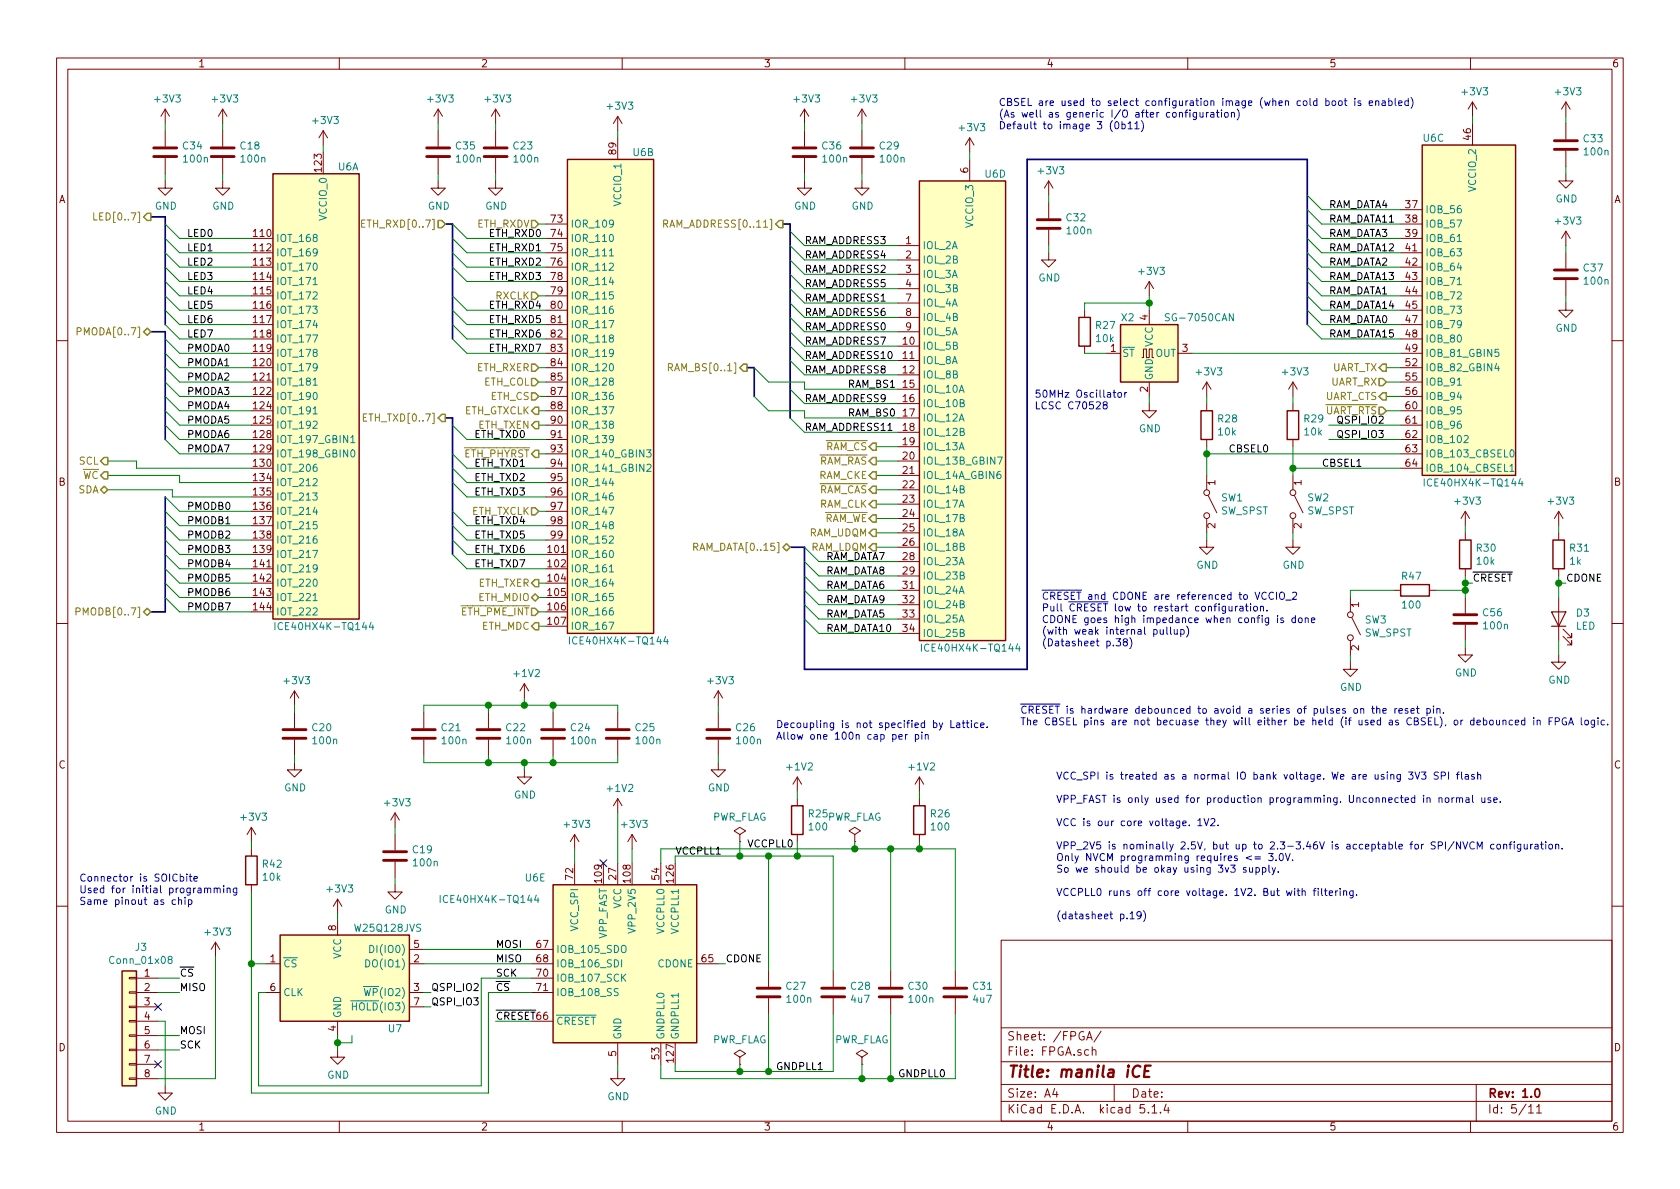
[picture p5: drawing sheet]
<svg xmlns="http://www.w3.org/2000/svg" width="297mm" height="210mm" viewBox="0 0 297 210" stroke-linecap="round" stroke-linejoin="round" font-family="sans-serif">
<defs><g id="words">
<text font-size="2.8" fill="#840000" x="178" y="190.5">Title: manila iCE</text>
<g font-size="2.1" fill="#840000">
<text x="178" y="184">Sheet: /FPGA/</text>
<text x="178" y="186.7">File: FPGA.sch</text>
<text x="178" y="196.9">KiCad E.D.A. kicad 5.1.4</text>
<text x="178" y="194.1">Size: A4</text>
<text x="200" y="194.1">Date:</text>
<text x="263" y="194.1">Rev: 1.0</text>
<text x="263" y="196.9">Id: 5/11</text>
</g>
<g font-size="1.8" fill="#840000">
<text x="35" y="11.9">1</text>
<text x="85" y="11.9">2</text>
<text x="135" y="11.9">3</text>
<text x="185" y="11.9">4</text>
<text x="235" y="11.9">5</text>
<text x="285" y="11.9">6</text>
<text x="109" y="27.2" transform="rotate(-90 109 27.2)">89</text>
<text x="260.1" y="24.7" transform="rotate(-90 260.1 24.7)">46</text>
<text x="10.4" y="35.9">A</text>
<text x="56.9" y="30.3" transform="rotate(-90 56.9 30.3)">123</text>
<text x="171.2" y="30.6" transform="rotate(-90 171.2 30.6)">6</text>
<text x="285.4" y="35.9">A</text>
<text x="44.9" y="41.9">110</text>
<text x="97.5" y="39.4">73</text>
<text x="97.5" y="41.9">74</text>
<text x="248.6" y="36.8">37</text>
<text x="248.6" y="39.4">38</text>
<text x="248.6" y="41.9">39</text>
<text x="44.9" y="44.4">112</text>
<text x="44.9" y="47">113</text>
<text x="97.5" y="44.4">75</text>
<text x="97.5" y="47">76</text>
<text x="160.2" y="43.2">1</text>
<text x="160.2" y="45.7">2</text>
<text x="248.6" y="44.4">41</text>
<text x="248.6" y="47">42</text>
<text x="44.9" y="49.5">114</text>
<text x="44.9" y="52.1">115</text>
<text x="97.5" y="49.5">78</text>
<text x="97.5" y="52.1">79</text>
<text x="160.2" y="48.3">3</text>
<text x="160.2" y="50.8">4</text>
<text x="160.2" y="53.3">7</text>
<text x="248.6" y="49.5">43</text>
<text x="248.6" y="52.1">44</text>
<text x="44.9" y="54.6">116</text>
<text x="44.9" y="57.1">117</text>
<text x="44.9" y="59.7">118</text>
<text x="97.5" y="54.6">80</text>
<text x="97.5" y="57.1">81</text>
<text x="97.5" y="59.7">82</text>
<text x="160.2" y="55.9">8</text>
<text x="160.2" y="58.4">9</text>
<text x="202.9" y="56.6" transform="rotate(-90 202.9 56.6)">4</text>
<text x="248.6" y="54.6">45</text>
<text x="248.6" y="57.1">47</text>
<text x="248.6" y="59.7">48</text>
<text x="44.9" y="62.2">119</text>
<text x="44.9" y="64.8">120</text>
<text x="97.5" y="62.2">83</text>
<text x="97.5" y="64.8">84</text>
<text x="159.7" y="61">10</text>
<text x="159.7" y="63.5">11</text>
<text x="196.4" y="62.2">1</text>
<text x="209.1" y="62.2">3</text>
<text x="248.6" y="62.2">49</text>
<text x="248.6" y="64.8">52</text>
<text x="44.9" y="67.3">121</text>
<text x="44.9" y="69.8">122</text>
<text x="97.5" y="67.3">85</text>
<text x="97.5" y="69.8">87</text>
<text x="159.7" y="66">12</text>
<text x="159.7" y="68.6">15</text>
<text x="159.7" y="71.1">16</text>
<text x="202.9" y="69.3" transform="rotate(-90 202.9 69.3)">2</text>
<text x="248.6" y="67.3">55</text>
<text x="248.6" y="69.8">56</text>
<text x="44.9" y="72.4">124</text>
<text x="44.9" y="74.9">125</text>
<text x="44.9" y="77.5">128</text>
<text x="97.5" y="72.4">88</text>
<text x="97.5" y="74.9">90</text>
<text x="97.5" y="77.5">91</text>
<text x="159.7" y="73.7">17</text>
<text x="159.7" y="76.2">18</text>
<text x="248.6" y="72.4">60</text>
<text x="248.6" y="74.9">61</text>
<text x="248.6" y="77.5">62</text>
<text x="44.9" y="80">129</text>
<text x="44.9" y="82.5">130</text>
<text x="97.5" y="80">93</text>
<text x="97.5" y="82.5">94</text>
<text x="159.7" y="78.7">19</text>
<text x="159.7" y="81.3">20</text>
<text x="159.7" y="83.8">21</text>
<text x="248.6" y="80">63</text>
<text x="248.6" y="82.5">64</text>
<text x="10.4" y="85.9">B</text>
<text x="44.9" y="85.1">134</text>
<text x="44.9" y="87.6">135</text>
<text x="97.5" y="85.1">95</text>
<text x="97.5" y="87.6">96</text>
<text x="159.7" y="86.4">22</text>
<text x="159.7" y="88.9">23</text>
<text x="214.9" y="85.8" transform="rotate(-90 214.9 85.8)">1</text>
<text x="230.1" y="85.8" transform="rotate(-90 230.1 85.8)">1</text>
<text x="285.4" y="85.9">B</text>
<text x="44.9" y="90.2">136</text>
<text x="44.9" y="92.7">137</text>
<text x="44.9" y="95.2">138</text>
<text x="97.5" y="90.2">97</text>
<text x="97.5" y="92.7">98</text>
<text x="97.5" y="95.2">99</text>
<text x="159.7" y="91.4">24</text>
<text x="159.7" y="94">25</text>
<text x="214.9" y="93.4" transform="rotate(-90 214.9 93.4)">2</text>
<text x="230.1" y="93.4" transform="rotate(-90 230.1 93.4)">2</text>
<text x="44.9" y="97.8">139</text>
<text x="44.9" y="100.3">141</text>
<text x="97" y="97.8">101</text>
<text x="97" y="100.3">102</text>
<text x="159.7" y="96.5">26</text>
<text x="159.7" y="99.1">28</text>
<text x="159.7" y="101.6">29</text>
<text x="44.9" y="102.9">142</text>
<text x="44.9" y="105.4">143</text>
<text x="44.9" y="107.9">144</text>
<text x="97" y="102.9">104</text>
<text x="97" y="105.4">105</text>
<text x="97" y="107.9">106</text>
<text x="159.7" y="104.1">31</text>
<text x="159.7" y="106.7">32</text>
<text x="240.3" y="107.4" transform="rotate(-90 240.3 107.4)">1</text>
<text x="97" y="110.5">107</text>
<text x="159.7" y="109.2">33</text>
<text x="159.7" y="111.8">34</text>
<text x="240.3" y="115" transform="rotate(-90 240.3 115)">2</text>
<text x="10.4" y="135.9">C</text>
<text x="285.4" y="135.9">C</text>
<text x="101.3" y="155.5" transform="rotate(-90 101.3 155.5)">72</text>
<text x="109" y="155.5" transform="rotate(-90 109 155.5)">27</text>
<text x="116.6" y="155.5" transform="rotate(-90 116.6 155.5)">54</text>
<text x="106.4" y="156" transform="rotate(-90 106.4 156)">109</text>
<text x="111.5" y="156" transform="rotate(-90 111.5 156)">108</text>
<text x="119.1" y="156" transform="rotate(-90 119.1 156)">126</text>
<text x="59.4" y="164.6" transform="rotate(-90 59.4 164.6)">8</text>
<text x="73.2" y="167.6">5</text>
<text x="94.9" y="167.6">67</text>
<text x="25.6" y="172.7">1</text>
<text x="47.8" y="170.2">1</text>
<text x="73.2" y="170.2">2</text>
<text x="94.9" y="170.2">68</text>
<text x="94.9" y="172.7">70</text>
<text x="124.1" y="170.2">65</text>
<text x="25.6" y="175.3">2</text>
<text x="25.6" y="177.8">3</text>
<text x="47.8" y="175.3">6</text>
<text x="73.2" y="175.3">3</text>
<text x="73.2" y="177.8">7</text>
<text x="94.9" y="175.3">71</text>
<text x="10.4" y="185.9">D</text>
<text x="25.6" y="180.3">4</text>
<text x="25.6" y="182.9">5</text>
<text x="25.6" y="185.4">6</text>
<text x="59.4" y="182.3" transform="rotate(-90 59.4 182.3)">4</text>
<text x="285.4" y="185.9">D</text>
<text x="25.6" y="188">7</text>
<text x="25.6" y="190.5">8</text>
<text x="109" y="186.8" transform="rotate(-90 109 186.8)">5</text>
<text x="116.6" y="187.3" transform="rotate(-90 116.6 187.3)">53</text>
<text x="119.1" y="187.8" transform="rotate(-90 119.1 187.8)">127</text>
<text x="35" y="199.9">1</text>
<text x="85" y="199.9">2</text>
<text x="135" y="199.9">3</text>
<text x="185" y="199.9">4</text>
<text x="235" y="199.9">5</text>
<text x="285" y="199.9">6</text>
</g>
<g font-size="1.8" fill="#008484">
<text x="258.6" y="16.9">+3V3</text>
<text x="275.2" y="16.9">+3V3</text>
<text x="27.5" y="18.1">+3V3</text>
<text x="37.7" y="18.1">+3V3</text>
<text x="55.4" y="21.9">+3V3</text>
<text x="75.8" y="18.1">+3V3</text>
<text x="85.9" y="18.1">+3V3</text>
<text x="107.5" y="19.4">+3V3</text>
<text x="140.5" y="18.1">+3V3</text>
<text x="150.7" y="18.1">+3V3</text>
<text x="169.7" y="23.2">+3V3</text>
<text x="32.4" y="26.4">C34</text>
<text x="32.6" y="28.7">100n</text>
<text x="42.6" y="26.4">C18</text>
<text x="42.7" y="28.7">100n</text>
<text x="80.7" y="26.4">C35</text>
<text x="80.8" y="28.7">100n</text>
<text x="90.8" y="26.4">C23</text>
<text x="91" y="28.7">100n</text>
<text x="112" y="27.6">U6B</text>
<text x="145.4" y="26.4">C36</text>
<text x="145.6" y="28.7">100n</text>
<text x="155.6" y="26.4">C29</text>
<text x="155.8" y="28.7">100n</text>
<text x="251.7" y="25.1">U6C</text>
<text x="280.1" y="25.2">C33</text>
<text x="280.2" y="27.5">100n</text>
<text x="59.8" y="30.1">U6A</text>
<text x="174.2" y="31.4">U6D</text>
<text x="183.7" y="30.8">+3V3</text>
<text x="261" y="33.7" transform="rotate(-90 261 33.7)">VCCIO_2</text>
<text x="275" y="35.8">GND</text>
<text x="27.4" y="37.1">GND</text>
<text x="37.5" y="37.1">GND</text>
<text x="57.8" y="38.8" transform="rotate(-90 57.8 38.8)">VCCIO_0</text>
<text x="75.6" y="37.1">GND</text>
<text x="85.8" y="37.1">GND</text>
<text x="100.8" y="40.3">IOR_109</text>
<text x="109.9" y="36.3" transform="rotate(-90 109.9 36.3)">VCCIO_1</text>
<text x="140.4" y="37.1">GND</text>
<text x="150.6" y="37.1">GND</text>
<text x="172.1" y="40.1" transform="rotate(-90 172.1 40.1)">VCCIO_3</text>
<text x="188.6" y="39.1">C32</text>
<text x="188.8" y="41.4">100n</text>
<text x="252" y="37.7">IOB_56</text>
<text x="252" y="40.3">IOB_57</text>
<text x="275.2" y="39.7">+3V3</text>
<text x="48.8" y="42.8">IOT_168</text>
<text x="48.8" y="45.3">IOT_169</text>
<text x="48.8" y="47.9">IOT_170</text>
<text x="100.8" y="42.8">IOR_110</text>
<text x="100.8" y="45.3">IOR_111</text>
<text x="100.8" y="47.9">IOR_112</text>
<text x="163.1" y="44.1">IOL_2A</text>
<text x="163.1" y="46.6">IOL_2B</text>
<text x="252" y="42.8">IOB_61</text>
<text x="252" y="45.3">IOB_63</text>
<text x="252" y="47.9">IOB_64</text>
<text x="48.8" y="50.4">IOT_171</text>
<text x="48.8" y="53">IOT_172</text>
<text x="100.8" y="50.4">IOR_114</text>
<text x="100.8" y="53">IOR_115</text>
<text x="163.1" y="49.1">IOL_3A</text>
<text x="163.1" y="51.7">IOL_3B</text>
<text x="183.6" y="49.8">GND</text>
<text x="201.5" y="48.6">+3V3</text>
<text x="252" y="50.4">IOB_71</text>
<text x="252" y="53">IOB_72</text>
<text x="280.1" y="48">C37</text>
<text x="280.2" y="50.3">100n</text>
<text x="48.8" y="55.5">IOT_173</text>
<text x="48.8" y="58">IOT_174</text>
<text x="100.8" y="55.5">IOR_116</text>
<text x="100.8" y="58">IOR_117</text>
<text x="163.1" y="54.2">IOL_4A</text>
<text x="163.1" y="56.8">IOL_4B</text>
<text x="163.1" y="59.3">IOL_5A</text>
<text x="193.8" y="58.2">R27</text>
<text x="198.3" y="56.8">X2</text>
<text x="206.6" y="56.8">SG-7050CAN</text>
<text x="252" y="55.5">IOB_73</text>
<text x="252" y="58">IOB_79</text>
<text x="275" y="58.7">GND</text>
<text x="48.8" y="60.6">IOT_177</text>
<text x="48.8" y="63.1">IOT_178</text>
<text x="48.8" y="65.7">IOT_179</text>
<text x="100.8" y="60.6">IOR_118</text>
<text x="100.8" y="63.1">IOR_119</text>
<text x="100.8" y="65.7">IOR_120</text>
<text x="163.1" y="61.8">IOL_5B</text>
<text x="163.1" y="64.4">IOL_8A</text>
<text x="193.9" y="60.5">10k</text>
<text x="198.4" y="63.1">ST</text>
<text x="203.8" y="61.4" transform="rotate(-90 203.8 61.4)">VCC</text>
<text x="204.3" y="63.1">OUT</text>
<text x="252" y="60.6">IOB_80</text>
<text x="252" y="63.1">IOB_81_GBIN5</text>
<text x="252" y="65.7">IOB_82_GBIN4</text>
<text x="48.8" y="68.2">IOT_181</text>
<text x="48.8" y="70.7">IOT_190</text>
<text x="100.8" y="68.2">IOR_128</text>
<text x="100.8" y="70.7">IOR_136</text>
<text x="163.1" y="66.9">IOL_8B</text>
<text x="163.1" y="69.5">IOL_10A</text>
<text x="203.8" y="67.3" transform="rotate(-90 203.8 67.3)">GND</text>
<text x="211.7" y="66.4">+3V3</text>
<text x="226.9" y="66.4">+3V3</text>
<text x="252" y="68.2">IOB_91</text>
<text x="252" y="70.7">IOB_94</text>
<text x="48.8" y="73.3">IOT_191</text>
<text x="48.8" y="75.8">IOT_192</text>
<text x="100.8" y="73.3">IOR_137</text>
<text x="100.8" y="75.8">IOR_138</text>
<text x="163.1" y="72">IOL_10B</text>
<text x="163.1" y="74.5">IOL_12A</text>
<text x="163.1" y="77.1">IOL_12B</text>
<text x="201.4" y="76.4">GND</text>
<text x="215.4" y="74.7">R28</text>
<text x="215.5" y="77">10k</text>
<text x="230.7" y="74.7">R29</text>
<text x="230.7" y="77">10k</text>
<text x="252" y="73.3">IOB_95</text>
<text x="252" y="75.8">IOB_96</text>
<text x="48.8" y="78.4">IOT_197_GBIN1</text>
<text x="48.8" y="80.9">IOT_198_GBIN0</text>
<text x="48.8" y="83.4">IOT_206</text>
<text x="100.8" y="78.4">IOR_139</text>
<text x="100.8" y="80.9">IOR_140_GBIN3</text>
<text x="100.8" y="83.4">IOR_141_GBIN2</text>
<text x="163.1" y="79.6">IOL_13A</text>
<text x="163.1" y="82.2">IOL_13B_GBIN7</text>
<text x="252" y="78.4">IOB_102</text>
<text x="252" y="80.9">IOB_103_CBSEL0</text>
<text x="252" y="83.4">IOB_104_CBSEL1</text>
<text x="48.8" y="86">IOT_212</text>
<text x="48.8" y="88.5">IOT_213</text>
<text x="100.8" y="86">IOR_144</text>
<text x="100.8" y="88.5">IOR_146</text>
<text x="163.1" y="84.7">IOL_14A_GBIN6</text>
<text x="163.1" y="87.2">IOL_14B</text>
<text x="163.1" y="89.8">IOL_17A</text>
<text x="216" y="88.7">SW1</text>
<text x="231.2" y="88.7">SW2</text>
<text x="252.7" y="86">ICE40HX4K-TQ144</text>
<text x="257.4" y="89.2">+3V3</text>
<text x="273.9" y="89.2">+3V3</text>
<text x="48.8" y="91.1">IOT_214</text>
<text x="48.8" y="93.6">IOT_215</text>
<text x="100.8" y="91.1">IOR_147</text>
<text x="100.8" y="93.6">IOR_148</text>
<text x="163.1" y="92.3">IOL_17B</text>
<text x="163.1" y="94.9">IOL_18A</text>
<text x="215.8" y="91">SW_SPST</text>
<text x="231.1" y="91">SW_SPST</text>
<text x="48.8" y="96.1">IOT_216</text>
<text x="48.8" y="98.7">IOT_217</text>
<text x="48.8" y="101.2">IOT_219</text>
<text x="100.8" y="98.7">IOR_160</text>
<text x="100.8" y="101.2">IOR_161</text>
<text x="100.8" y="96.1">IOR_152</text>
<text x="163.1" y="97.4">IOL_18B</text>
<text x="163.1" y="99.9">IOL_23A</text>
<text x="211.5" y="100.6">GND</text>
<text x="226.8" y="100.6">GND</text>
<text x="261.1" y="97.6">R30</text>
<text x="261.2" y="99.9">10k</text>
<text x="277.6" y="99.9">1k</text>
<text x="277.6" y="97.6">R31</text>
<text x="48.8" y="103.8">IOT_220</text>
<text x="48.8" y="106.3">IOT_221</text>
<text x="100.8" y="103.8">IOR_164</text>
<text x="100.8" y="106.3">IOR_165</text>
<text x="163.1" y="102.5">IOL_23B</text>
<text x="163.1" y="105">IOL_24A</text>
<text x="163.1" y="107.6">IOL_24B</text>
<text x="247.9" y="102.5">R47</text>
<text x="248.1" y="107.6">100</text>
<text x="48.8" y="108.8">IOT_222</text>
<text x="49.5" y="111.4">ICE40HX4K-TQ144</text>
<text x="100.8" y="108.8">IOR_166</text>
<text x="100.8" y="111.4">IOR_167</text>
<text x="101.6" y="114">ICE40HX4K-TQ144</text>
<text x="163.1" y="110.1">IOL_25A</text>
<text x="163.1" y="112.6">IOL_25B</text>
<text x="241.2" y="112.6">SW_SPST</text>
<text x="241.4" y="110.3">SW3</text>
<text x="262.3" y="109">C56</text>
<text x="262.5" y="111.3">100n</text>
<text x="278.6" y="111.3">LED</text>
<text x="278.8" y="109">D3</text>
<text x="91" y="119.7">+1V2</text>
<text x="163.8" y="115.2">ICE40HX4K-TQ144</text>
<text x="257.3" y="119.6">GND</text>
<text x="50.4" y="121">+3V3</text>
<text x="125.3" y="121">+3V3</text>
<text x="236.9" y="122.2">GND</text>
<text x="273.8" y="120.9">GND</text>
<text x="55.3" y="129.3">C20</text>
<text x="55.4" y="131.6">100n</text>
<text x="78.1" y="129.3">C21</text>
<text x="78.3" y="131.6">100n</text>
<text x="89.6" y="129.3">C22</text>
<text x="89.7" y="131.6">100n</text>
<text x="101" y="129.3">C24</text>
<text x="101.2" y="131.6">100n</text>
<text x="112.4" y="129.3">C25</text>
<text x="112.6" y="131.6">100n</text>
<text x="130.2" y="129.3">C26</text>
<text x="130.4" y="131.6">100n</text>
<text x="139.3" y="136.2">+1V2</text>
<text x="160.9" y="136.2">+1V2</text>
<text x="50.2" y="139.9">GND</text>
<text x="68.1" y="142.6">+3V3</text>
<text x="90.9" y="141.2">GND</text>
<text x="107.5" y="140">+1V2</text>
<text x="125.2" y="139.9">GND</text>
<text x="42.7" y="145.1">+3V3</text>
<text x="99.9" y="146.4">+3V3</text>
<text x="110.1" y="146.4">+3V3</text>
<text x="125.9" y="145.1">PWR_FLAG</text>
<text x="143" y="144.5">R25</text>
<text x="143.2" y="146.9">100</text>
<text x="146.2" y="145.1">PWR_FLAG</text>
<text x="164.6" y="144.5">R26</text>
<text x="164.7" y="146.9">100</text>
<text x="46.5" y="153.4">R42</text>
<text x="46.6" y="155.7">10k</text>
<text x="73.1" y="150.9">C19</text>
<text x="73.2" y="153.2">100n</text>
<text x="92.9" y="155.9">U6E</text>
<text x="58" y="157.8">+3V3</text>
<text x="68" y="161.5">GND</text>
<text x="78.7" y="159.7">ICE40HX4K-TQ144</text>
<text x="109.9" y="160.7" transform="rotate(-90 109.9 160.7)">VCC</text>
<text x="36.4" y="165.4">+3V3</text>
<text x="62.9" y="164.8">W25Q128JVS</text>
<text x="102.2" y="164.5" transform="rotate(-90 102.2 164.5)">VCC_SPI</text>
<text x="107.3" y="166.1" transform="rotate(-90 107.3 166.1)">VPP_FAST</text>
<text x="112.4" y="164.6" transform="rotate(-90 112.4 164.6)">VPP_2V5</text>
<text x="117.5" y="165" transform="rotate(-90 117.5 165)">VCCPLL0</text>
<text x="120" y="165" transform="rotate(-90 120 165)">VCCPLL1</text>
<text x="19.7" y="170.5">Conn_01x08</text>
<text x="24" y="168.1">J3</text>
<text x="50" y="171.1">CS</text>
<text x="60.3" y="169.6" transform="rotate(-90 60.3 169.6)">VCC</text>
<text x="65.2" y="171.1">DO(IO1)</text>
<text x="66.1" y="168.5">DI(IO0)</text>
<text x="98.3" y="168.5">IOB_105_SDO</text>
<text x="98.3" y="171.1">IOB_106_SDI</text>
<text x="98.3" y="173.6">IOB_107_SCK</text>
<text x="116.3" y="171.1">CDONE</text>
<text x="50" y="176.1">CLK</text>
<text x="62.8" y="178.7">HOLD(IO3)</text>
<text x="65" y="176.1">WP(IO2)</text>
<text x="98.3" y="176.1">IOB_108_SS</text>
<text x="139.1" y="175">C27</text>
<text x="139.3" y="177.3">100n</text>
<text x="150.5" y="175">C28</text>
<text x="150.6" y="177.3">4u7</text>
<text x="160.7" y="175">C30</text>
<text x="160.9" y="177.3">100n</text>
<text x="172.1" y="175">C31</text>
<text x="172.2" y="177.3">4u7</text>
<text x="60.3" y="180.1" transform="rotate(-90 60.3 180.1)">GND</text>
<text x="68.7" y="182.5">U7</text>
<text x="98.3" y="181.2">CRESET</text>
<text x="109.9" y="183.9" transform="rotate(-90 109.9 183.9)">GND</text>
<text x="117.5" y="183.9" transform="rotate(-90 117.5 183.9)">GNDPLL0</text>
<text x="120" y="183.9" transform="rotate(-90 120 183.9)">GNDPLL1</text>
<text x="125.9" y="184.5">PWR_FLAG</text>
<text x="147.4" y="184.5">PWR_FLAG</text>
<text x="57.9" y="190.7">GND</text>
<text x="27.4" y="197.1">GND</text>
<text x="107.4" y="194.6">GND</text>
</g>
<g font-size="1.8" fill="#0000c2">
<text x="176.5" y="18.7">CBSEL are used to select configuration image (when cold boot is enabled)</text>
<text x="176.5" y="20.8">(As well as generic I/O after configuration)</text>
<text x="176.5" y="22.9">Default to image 3 (0b11)</text>
<text x="182.9" y="70.3">50MHz Oscillator</text>
<text x="182.9" y="72.4">LCSC C70528</text>
<text x="184.1" y="106.1">CRESET and CDONE are referenced to VCCIO_2</text>
<text x="184.1" y="108.1">Pull CRESET low to restart configuration.</text>
<text x="184.1" y="110.2">CDONE goes high impedance when config is done</text>
<text x="184.1" y="112.2">(with weak internal pullup)</text>
<text x="184.1" y="114.3">(Datasheet p.38)</text>
<text x="137.2" y="128.7">Decoupling is not specified by Lattice.</text>
<text x="137.2" y="130.8">Allow one 100n cap per pin</text>
<text x="180.3" y="126.2">CRESET is hardware debounced to avoid a series of pulses on the reset pin.</text>
<text x="180.3" y="128.3">The CBSEL pins are not becuase they will either be held (if used as CBSEL), or debounced in FPGA logic.</text>
<text x="186.7" y="137.9">VCC_SPI is treated as a normal IO bank voltage. We are using 3V3 SPI flash</text>
<text x="186.7" y="142">VPP_FAST is only used for production programming. Unconnected in normal use.</text>
<text x="186.7" y="146.1">VCC is our core voltage. 1V2.</text>
<text x="14" y="155.9">Connector is SOICbite</text>
<text x="186.7" y="150.2">VPP_2V5 is nominally 2.5V, but up to 2.3-3.46V is acceptable for SPI/NVCM configuration.</text>
<text x="186.7" y="152.3">Only NVCM programming requires &lt;= 3.0V.</text>
<text x="186.7" y="154.3">So we should be okay using 3v3 supply.</text>
<text x="14" y="158">Used for initial programming</text>
<text x="14" y="160">Same pinout as chip</text>
<text x="186.7" y="158.4">VCCPLL0 runs off core voltage. 1V2. But with filtering.</text>
<text x="186.7" y="162.6">(datasheet p.19)</text>
</g>
<g font-size="1.8" fill="#848400">
<text x="17.5" y="39">LED[0..7]</text>
<text x="64.8" y="40.3">ETH_RXD[0..7]</text>
<text x="84.3" y="40.3">ETH_RXDV</text>
<text x="118.1" y="40.3">RAM_ADDRESS[0..11]</text>
<text x="14.4" y="59.3">PMODA[0..7]</text>
<text x="84.3" y="65.7">ETH_RXER</text>
<text x="118.9" y="65.7">RAM_BS[0..1]</text>
<text x="235.4" y="65.7">UART_TX</text>
<text x="85.5" y="68.2">ETH_COL</text>
<text x="86.7" y="70.7">ETH_CS</text>
<text x="234.2" y="70.7">UART_CTS</text>
<text x="235.2" y="68.2">UART_RX</text>
<text x="65" y="74.5">ETH_TXD[0..7]</text>
<text x="81.9" y="73.3">ETH_GTXCLK</text>
<text x="84.5" y="75.8">ETH_TXEN</text>
<text x="234.2" y="73.3">UART_RTS</text>
<text x="14" y="82.2">SCL</text>
<text x="82" y="80.9">ETH_PHYRST</text>
<text x="144.7" y="82.2">RAM_RAS</text>
<text x="145.9" y="79.6">RAM_CS</text>
<text x="13.8" y="87.2">SDA</text>
<text x="14.6" y="84.7">WC</text>
<text x="144.7" y="84.7">RAM_CKE</text>
<text x="144.7" y="87.2">RAM_CAS</text>
<text x="144.8" y="89.8">RAM_CLK</text>
<text x="83.3" y="91.1">ETH_TXCLK</text>
<text x="143" y="94.9">RAM_UDQM</text>
<text x="145.6" y="92.3">RAM_WE</text>
<text x="123.1" y="97.4">RAM_DATA[0..15]</text>
<text x="143.2" y="97.4">RAM_LDQM</text>
<text x="84.5" y="103.8">ETH_TXER</text>
<text x="84.6" y="106.3">ETH_MDIO</text>
<text x="14.4" y="108.8">PMODB[0..7]</text>
<text x="81.5" y="108.8">ETH_PME_INT</text>
<text x="85.2" y="111.4">ETH_MDC</text>
</g>
<g font-size="1.8">
<text x="33" y="41.9">LED0</text>
<text x="86.4" y="41.9">ETH_RXD0</text>
<text x="234.9" y="36.8">RAM_DATA4</text>
<text x="234.9" y="41.9">RAM_DATA3</text>
<text x="234.9" y="39.4">RAM_DATA11</text>
<text x="33" y="44.4">LED1</text>
<text x="33" y="47">LED2</text>
<text x="86.4" y="44.4">ETH_RXD1</text>
<text x="86.4" y="47">ETH_RXD2</text>
<text x="142.2" y="43.2">RAM_ADDRESS3</text>
<text x="142.2" y="45.7">RAM_ADDRESS4</text>
<text x="234.9" y="47">RAM_DATA2</text>
<text x="234.9" y="44.4">RAM_DATA12</text>
<text x="33" y="49.5">LED3</text>
<text x="33" y="52.1">LED4</text>
<text x="86.4" y="49.5">ETH_RXD3</text>
<text x="87.6" y="53">RXCLK</text>
<text x="142.2" y="48.3">RAM_ADDRESS2</text>
<text x="142.2" y="53.3">RAM_ADDRESS1</text>
<text x="142.2" y="50.8">RAM_ADDRESS5</text>
<text x="234.9" y="52.1">RAM_DATA1</text>
<text x="234.9" y="49.5">RAM_DATA13</text>
<text x="33" y="54.6">LED5</text>
<text x="33" y="57.1">LED6</text>
<text x="33" y="59.7">LED7</text>
<text x="86.4" y="54.6">ETH_RXD4</text>
<text x="86.4" y="57.1">ETH_RXD5</text>
<text x="86.4" y="59.7">ETH_RXD6</text>
<text x="142.2" y="58.4">RAM_ADDRESS0</text>
<text x="142.2" y="55.9">RAM_ADDRESS6</text>
<text x="234.9" y="57.1">RAM_DATA0</text>
<text x="234.9" y="54.6">RAM_DATA14</text>
<text x="234.9" y="59.7">RAM_DATA15</text>
<text x="33" y="62.2">PMODA0</text>
<text x="33" y="64.8">PMODA1</text>
<text x="86.4" y="62.2">ETH_RXD7</text>
<text x="142.2" y="61">RAM_ADDRESS7</text>
<text x="142.2" y="63.5">RAM_ADDRESS10</text>
<text x="33" y="67.3">PMODA2</text>
<text x="33" y="69.8">PMODA3</text>
<text x="142.2" y="66">RAM_ADDRESS8</text>
<text x="142.2" y="71.1">RAM_ADDRESS9</text>
<text x="149.9" y="68.6">RAM_BS1</text>
<text x="33" y="74.9">PMODA5</text>
<text x="33" y="77.5">PMODA6</text>
<text x="33" y="72.4">PMODA4</text>
<text x="83.8" y="77.5">ETH_TXD0</text>
<text x="142.2" y="76.2">RAM_ADDRESS11</text>
<text x="149.9" y="73.7">RAM_BS0</text>
<text x="236.2" y="77.5">QSPI_IO3</text>
<text x="236.2" y="74.9">QSPI_IO2</text>
<text x="33" y="80">PMODA7</text>
<text x="83.8" y="82.5">ETH_TXD1</text>
<text x="217.2" y="80">CBSEL0</text>
<text x="233.7" y="82.5">CBSEL1</text>
<text x="83.8" y="85.1">ETH_TXD2</text>
<text x="83.8" y="87.6">ETH_TXD3</text>
<text x="33" y="90.2">PMODB0</text>
<text x="33" y="92.7">PMODB1</text>
<text x="33" y="95.2">PMODB2</text>
<text x="83.8" y="92.7">ETH_TXD4</text>
<text x="83.8" y="95.2">ETH_TXD5</text>
<text x="33" y="97.8">PMODB3</text>
<text x="33" y="100.3">PMODB4</text>
<text x="83.8" y="97.8">ETH_TXD6</text>
<text x="83.8" y="100.3">ETH_TXD7</text>
<text x="146" y="99.1">RAM_DATA7</text>
<text x="146" y="101.6">RAM_DATA8</text>
<text x="33" y="102.9">PMODB5</text>
<text x="33" y="105.4">PMODB6</text>
<text x="33" y="107.9">PMODB7</text>
<text x="146" y="104.1">RAM_DATA6</text>
<text x="146" y="106.7">RAM_DATA9</text>
<text x="260.3" y="102.9">CRESET</text>
<text x="276.9" y="102.9">CDONE</text>
<text x="146" y="109.2">RAM_DATA5</text>
<text x="146" y="111.8">RAM_DATA10</text>
<text x="132.1" y="149.9">VCCPLL0</text>
<text x="119.4" y="151.1">VCCPLL1</text>
<text x="87.6" y="167.6">MOSI</text>
<text x="31.7" y="172.7">CS</text>
<text x="87.6" y="170.2">MISO</text>
<text x="87.6" y="172.7">SCK</text>
<text x="128.3" y="170.2">CDONE</text>
<text x="31.7" y="175.3">MISO</text>
<text x="76.2" y="177.8">QSPI_IO3</text>
<text x="76.2" y="175.3">QSPI_IO2</text>
<text x="87.6" y="175.3">CS</text>
<text x="31.7" y="185.4">SCK</text>
<text x="31.7" y="182.9">MOSI</text>
<text x="87.6" y="180.3">CRESET66</text>
<text x="137.2" y="189.2">GNDPLL1</text>
<text x="158.7" y="190.5">GNDPLL0</text>
</g>
</g></defs>
<g fill="none" stroke="#840000" stroke-width=".18">
<path d="M10 10.3h277v189.9h-277zM12 12.2h273v186.1h-273zM29.2 19.3l-.8 1.3M29.2 19.3v2.5M29.2 19.3l.8 1.3M39.4 19.3l-.8 1.3M39.4 19.3v2.5M39.4 19.3l.7 1.3M60 10.3v1.9M77.5 19.3l-.8 1.3M77.5 19.3v2.5M77.5 19.3l.7 1.3"/>
<path d="M87.6 19.3l-.7 1.3M87.6 19.3v2.5M87.6 19.3l.8 1.3M110 10.3v1.9M142.2 19.3v2.5M142.2 19.3l-.7 1.3M142.2 19.3l.8 1.3M152.4 19.3l-.8 1.3M152.4 19.3v2.5M152.4 19.3l.8 1.3M160 10.3v1.9M210 10.3v1.9"/>
<path d="M260 10.3v1.9M260.3 18v2.6M260.3 18l-.7 1.3M260.3 18l.8 1.3M276.9 18v2.6M276.9 18l-.8 1.3M276.9 18l.7 1.3M29.2 32v1.3h1.3l-1.3 1.2-1.3-1.2h1.3M29.2 23.1v2.8M29.2 27.9v2.8M39.4 32v1.3h1.2l-1.2 1.2-1.3-1.2h1.3M39.4 23.1v2.8"/>
<path d="M39.4 27.9v2.8M57.1 23.1l-.7 1.3M57.1 23.1v2.5M57.1 26.9v3.8M57.1 23.1l.8 1.3M77.5 32v1.3h1.2l-1.2 1.2-1.3-1.2h1.3M77.5 23.1v2.8M77.5 27.9v2.8M87.6 32v1.3h1.3l-1.3 1.2-1.2-1.2h1.2M87.6 23.1v2.8M87.6 27.9v2.8M96.5 39.6h3.8"/>
<path d="M109.2 20.6l-.7 1.2M109.2 20.6v2.5M109.2 24.4v3.8M109.2 20.6l.8 1.2M142.2 32v1.3h1.3l-1.3 1.2-1.2-1.2h1.2M142.2 23.1v2.8M142.2 27.9v2.8M152.4 32v1.3h1.3l-1.3 1.2-1.3-1.2h1.3M152.4 23.1v2.8M152.4 27.9v2.8M171.4 24.4l-.7 1.2M171.4 24.4v2.5"/>
<path d="M171.4 28.2v3.8M171.4 24.4l.8 1.2M185.4 32l-.7 1.3M185.4 32v2.5M185.4 35.8v2.8M185.4 32l.8 1.3M247.6 37.1h3.9M247.6 39.6h3.9M260.3 21.8v3.8M276.9 30.7v1.3h1.2l-1.2 1.3-1.3-1.3h1.3M276.9 21.8v2.8M276.9 26.7v2.8"/>
<path d="M44.4 42.2h3.9M44.4 44.7h3.9M44.4 47.2h3.9M44.4 49.8h3.9M44.4 52.3h3.9M44.4 54.9h3.9M44.4 57.4h3.9M44.4 59.9h3.9M96.5 42.2h3.8M96.5 44.7h3.8M96.5 47.2h3.8M96.5 49.8h3.8"/>
<path d="M96.5 52.3h3.8M96.5 54.9h3.8M96.5 57.4h3.8M96.5 59.9h3.8M158.7 43.4h3.9M158.7 46h3.9M158.7 48.5h3.9M158.7 51h3.9M158.7 53.6h3.9M158.7 56.1h3.9M158.7 58.7h3.9M185.4 44.7v1.3h1.3l-1.3 1.2-1.3-1.2h1.3"/>
<path d="M185.4 40.6v2.8M191.8 54.9v1.2M203.2 49.8v2.5M203.2 54.9v2.5M203.2 49.8l-.8 1.2M203.2 49.8l.8 1.2M247.6 42.2h3.9M247.6 44.7h3.9M247.6 47.2h3.9M247.6 49.8h3.9M247.6 52.3h3.9M247.6 54.9h3.9"/>
<path d="M247.6 57.4h3.9M247.6 59.9h3.9M276.9 53.6v1.3h1.2l-1.2 1.2-1.3-1.2h1.3M276.9 40.9l-.8 1.3M276.9 40.9v2.5M276.9 44.7v2.8M276.9 49.5v2.8M276.9 40.9l.7 1.3M10 60.2h2M44.4 62.5h3.9M44.4 65h3.9M44.4 67.6h3.9"/>
<path d="M44.4 70.1h3.9M44.4 72.6h3.9M44.4 75.2h3.9M44.4 77.7h3.9M96.5 62.5h3.8M96.5 65h3.8M96.5 67.6h3.8M96.5 70.1h3.8M96.5 72.6h3.8M96.5 75.2h3.8M96.5 77.7h3.8M158.7 61.2h3.9"/>
<path d="M158.7 63.7h3.9M158.7 66.3h3.9M158.7 68.8h3.9M158.7 71.4h3.9M158.7 73.9h3.9M158.7 76.4h3.9M158.7 79h3.9M191.8 61.2v1.3M195.6 62.5h2.5M201.9 63.2h.3v-1.5h.5v1.5h.5v-1.5h.5v1.5h.3M203.2 71.4v1.2h1.3l-1.3 1.3-1.3-1.3h1.3M203.2 67.6v2.5"/>
<path d="M208.3 62.5h2.5M213.4 67.6l-.8 1.2M213.4 67.6v2.5M213.4 71.4v1.2M213.4 77.7v1.3M213.4 67.6l.7 1.2M228.6 67.6l-.8 1.2M228.6 67.6v2.5M228.6 71.4v1.2M228.6 77.7v1.3M228.6 67.6l.8 1.2M247.6 62.5h3.9"/>
<path d="M247.6 65h3.9M247.6 67.6h3.9M247.6 70.1h3.9M247.6 72.6h3.9M247.6 75.2h3.9M247.6 77.7h3.9M285 60.2h2M44.4 80.3h3.9M44.4 82.8h3.9M44.4 85.3h3.9M44.4 87.9h3.9M44.4 90.4h3.9"/>
<path d="M44.4 93h3.9M44.4 95.5h3.9M44.4 98h3.9M96.5 80.3h3.8M96.5 82.8h3.8M96.5 85.3h3.8M96.5 87.9h3.8M96.5 90.4h3.8M96.5 93h3.8M96.5 95.5h3.8M96.5 98h3.8M158.7 81.5h3.9"/>
<path d="M158.7 84.1h3.9M158.7 86.6h3.9M158.7 89.1h3.9M158.7 91.7h3.9M158.7 94.2h3.9M158.7 96.8h3.9M158.7 99.3h3.9M213.4 95.5v1.3h1.2l-1.2 1.2-1.3-1.2h1.3M213.4 84.1v2.5M213.4 91.7v2.5M213.6 87.6l1.5 3.1M228.6 95.5v1.3h1.3l-1.3 1.2-1.3-1.2h1.3"/>
<path d="M228.6 84.1v2.5M228.6 91.7v2.5M228.9 87.6l1.5 3.1M247.6 80.3h3.9M247.6 82.8h3.9M259.1 90.4v2.6M259.1 94.2v1.3M259.1 90.4l-.8 1.3M259.1 90.4l.7 1.3M275.6 90.4l-.8 1.3M275.6 90.4v2.6M275.6 94.2v1.3"/>
<path d="M275.6 90.4l.8 1.3M10 110.3h2M44.4 100.6h3.9M44.4 103.1h3.9M44.4 105.7h3.9M44.4 108.2h3.9M96.5 100.6h3.8M96.5 103.1h3.8M96.5 105.7h3.8M96.5 108.2h3.8M96.5 110.7h3.8M158.7 104.4h3.9"/>
<path d="M158.7 101.8h3.9M158.7 106.9h3.9M158.7 109.5h3.9M158.7 112h3.9M238.8 117.1v1.3h1.2l-1.2 1.2-1.3-1.2h1.3M238.8 105.7v2.5M238.8 113.3v2.5M239 109.2l1.5 3.1M246.4 104.4h1.2M252.7 104.4h1.3M259.1 114.5v1.3h1.2l-1.2 1.3-1.3-1.3h1.3M259.1 100.6v1.2"/>
<path d="M259.1 105.7v2.8M259.1 110.5v2.8M275.6 115.8v1.3h1.3l-1.3 1.3-1.3-1.3h1.3M275.6 100.6v1.2M275.6 105.7v7.6M276.4 112.5l1.5 1.5v-.7v.7h-.8M276.4 111.2l1.5 1.6v-.8v.8h-.8M285 110.3h2M52.1 134.9v1.2h1.2l-1.2 1.3-1.3-1.3h1.3M52.1 122.2l-.8 1.2M52.1 122.2v2.5M52.1 126v2.8"/>
<path d="M52.1 130.8v2.8M52.1 122.2l.7 1.2M74.9 126v2.8M74.9 130.8v2.8M86.4 126v2.8M86.4 130.8v2.8M92.7 136.1v1.3h1.3l-1.3 1.3-1.3-1.3h1.3M92.7 120.9l-.8 1.3M92.7 120.9v2.5M92.7 120.9l.8 1.3M97.8 126v2.8M97.8 130.8v2.8"/>
<path d="M109.2 126v2.8M109.2 130.8v2.8M127 134.9v1.2h1.3l-1.3 1.3-1.3-1.3h1.3M127 122.2l-.8 1.2M127 122.2v2.5M127 126v2.8M127 130.8v2.8M127 122.2l.8 1.2M141 137.4l-.8 1.3M141 137.4v2.5M141 137.4l.7 1.3M162.6 137.4l-.8 1.3"/>
<path d="M162.6 137.4v2.5M162.6 137.4l.7 1.3M44.4 146.3v2.5M44.4 150.1v1.3M44.4 156.5v1.2M44.4 146.3l-.7 1.3M44.4 146.3l.8 1.3M59.7 159v2.5M59.7 159l-.8 1.3M59.7 159l.8 1.3M69.8 156.5v1.2h1.3l-1.3 1.3-1.2-1.3h1.2M69.8 143.8l-.7 1.2"/>
<path d="M69.8 143.8v2.5M69.8 147.6v2.8M69.8 152.4v2.8M69.8 143.8l.8 1.2M101.6 147.6v2.5M101.6 152.6v3.9M101.6 147.6l-.8 1.2M101.6 147.6l.8 1.2M106.7 152.6v3.9M109.2 141.2v2.6M109.2 152.6v3.9M109.2 141.2l-.7 1.3"/>
<path d="M109.2 141.2l.8 1.3M111.8 147.6l-.8 1.2M111.8 147.6v2.5M111.8 152.6v3.9M111.8 147.6l.7 1.2M116.8 152.6v3.9M119.4 152.6v3.9M130.8 147.6l1-.7-1-.6-1 .6 1 .7v1.2M130.8 148.8h.1M141 141.2v1.3M141 147.6v1.2M151.1 147.6l1-.7-1-.6-1 .6 1 .7v1.2"/>
<path d="M151.1 148.8h.1M162.6 141.2v1.3M162.6 147.6v1.2M10 160.2h2M22.9 177.9h1.2v.3h-1.2zM22.9 175.4h1.2v.2h-1.2zM22.9 172.8h1.2v.3h-1.2zM24.1 175.5h3.8M24.1 178h3.8M24.1 173h3.8M38.1 166.6l-.8 1.3M38.1 166.6v2.6"/>
<path d="M38.1 166.6l.8 1.3M47 170.4h2.5M47 175.5h2.5M59.7 162.8v2.5M72.4 170.4h2.5M72.4 175.5h2.5M72.4 167.9h2.5M72.4 178h2.5M94 170.4h3.8M94 175.5h3.8M94 167.9h3.8M94 173h3.8"/>
<path d="M123.2 170.4h3.8M135.9 171.7v2.8M135.9 176.5v2.8M147.3 171.7v2.8M147.3 176.5v2.8M157.5 171.7v2.8M157.5 176.5v2.8M168.9 171.7v2.8M168.9 176.5v2.8M177 166.3h108v32h-108zM285 160.2h2M22.9 185.5h1.2v.3h-1.2z"/>
<path d="M22.9 188.1h1.2v.2h-1.2zM22.9 190.6h1.2v.3h-1.2zM22.9 183h1.2v.3h-1.2zM22.9 180.5h1.2v.2h-1.2zM24.1 180.6h3.8M24.1 183.1h3.8M24.1 185.7h3.8M24.1 188.2h3.8M24.1 190.7h3.8M29.2 192v1.3h1.3l-1.3 1.3-1.3-1.3h1.3M59.7 185.7v1.2h1.3l-1.3 1.3-1.3-1.3h1.3M59.7 180.6v2.5"/>
<path d="M60 198.3v1.9M94 180.6h3.8M109.2 189.5v1.2h1.3l-1.3 1.3-1.3-1.3h1.3M109.2 184.4v3.8M110 198.3v1.9M116.8 184.4v3.8M119.4 184.4v3.8M130.8 186.9l1-.6-1-.6-1 .6 1 .6v1.3M130.8 188.2h.1M152.4 186.9l1-.6-1-.6-1 .6 1 .6v1.3M152.4 188.2h.1M160 198.3v1.9"/>
<path d="M177 194.8h108M177 191.8h108M177 187.8h108M177 181.8h108M186.5 192.5l-.4 1h1M186.8 193v1M192.1 183.9l.5-1.5 .5 1.5M192.3 183.5h.7M193.1 185.7h.1a.37 .37 0 0 1 .6 .1v.8M193.1 185.1v1.5M194.7 182.3l-1.3 2M197 191.8v3"/>
<path d="M202.3 195.3h-.7l-.1 .7 .3-.1 .5 .1 .1 .2-.1 .5-.2 .1-.6-.1M203 196.7v.1M203.7 195.8l.4-.5v1.5M203.7 196.8h.8M205.2 196.7v.1M206.2 195.2l-.4 1.1h1M206.6 195.8v1M210 198.3v1.9M260 198.3v1.9M261 191.8v6.5M270.3 195.8l.4-.5v1.5M270.3 196.8h.8"/>
<path d="M271.7 195.8l.4-.5v1.5M271.7 196.8h.8"/>
<circle cx="213.4" cy="87.1" r=".51"/>
<circle cx="213.4" cy="91.2" r=".51"/>
<circle cx="228.6" cy="87.1" r=".51"/>
<circle cx="228.6" cy="91.2" r=".51"/>
<circle cx="238.8" cy="108.7" r=".51"/>
<circle cx="238.8" cy="112.8" r=".51"/>
</g>
<path d="M271.5 192.7l.2-.2a.81 .81 0 0 1 .6 .6 .81 .81 0 0 1-.3 .8l-.1 .1a.79 .79 0 0 1-.4-1.3z" fill="none" stroke="#840000" stroke-width=".3"/>
<path d="M201.6 188.6a.88 .88 0 0 0-1 0 .88 .88 0 0 0-.3 1 .7 .7 0 0 0 .3 .8 .7 .7 0 0 0 .8-.1M202.4 189.4h.6M203.5 188.4h-1l-.2 2h.9" fill="none" stroke="#840000" stroke-width=".41"/>
<g fill="#ffffc2" stroke="#ffffc2" stroke-width=".18">
<path d="M49.5 165.3h22.9v15.3h-22.9z"/>
<path d="M198.1 57.4h10.2v10.2h-10.2z"/>
<path d="M251.5 25.6h16.5v58.5h-16.5z"/>
<path d="M48.3 30.7h15.2v78.8h-15.2z"/>
<path d="M162.6 32h15.2v81.3h-15.2z"/>
<path d="M100.3 28.2h15.3v83.8h-15.3z"/>
<path d="M97.8 156.5h25.4v27.9h-25.4z"/>
<path d="M21.6 171.7h2.5v20.3h-2.5z"/>
</g>
<g fill="none" stroke="#840000" stroke-width=".25">
<path d="M48.3 30.7h15.2v78.8h-15.2zM100.3 28.2h15.3v83.8h-15.3zM162.6 32h15.2v81.3h-15.2zM251.5 25.6h16.5v58.5h-16.5zM190.8 56.1h2v5.1h-2zM198.1 57.4h10.2v10.2h-10.2zM212.3 72.6h2.1v5.1h-2.1zM227.6 72.6h2v5.1h-2zM258.1 95.5h2v5.1h-2zM274.6 95.5h2v5.1h-2zM247.6 103.4h5.1v2h-5.1zM43.4 151.4h2.1v5.1h-2.1z"/>
<path d="M97.8 156.5h25.4v27.9h-25.4zM140 142.5h2v5.1h-2zM161.5 142.5h2.1v5.1h-2.1zM21.6 171.7h2.5v20.3h-2.5zM49.5 165.3h22.9v15.3h-22.9z"/>
</g>
<g fill="none" stroke="#008484" stroke-width=".18">
<path d="M55.4 50.3h.7M107.7 56.7h.8l-.5 1.3M107.7 46.7l.5-.2 .3 .4-.1 .2-.7 .7h.8M107.7 45.3h.8M108 49l-.3 .9h.8M206.8 55.5h-.5l-.3 .2 .1 .3 .6 .3v.3l-.2 .1h-.5M218.1 55.5v1.2l-.8-1.2v1.2M257.7 42.7h.7M257.7 50.3h.7M55.4 68.1h.7M55.4 73.2h.7M62 77.4l.4-.4v1.3"/>
<path d="M62 78.3h.7M62.1 79.7l.2-.2a.67 .67 0 0 1 .5 .7 .67 .67 0 0 1-.5 .6l-.2-.1-.1-.4zM107.7 71.9h.8l-.5 1.3M114.3 79.5h.8l-.4 .5 .4 .2v.5l-.2 .1-.6-.1M257.7 68.1h.7M258.9 77.1l.5-.1 .2 .4-.1 .2-.7 .7h.8M264.6 64.3l-.3 .8h.8M264.9 64.7v.9M265 61.8h-.6l-.1 .6 .2-.2 .4 .1 .1 .6-.2 .1-.5-.1M267.1 79.7l.2-.2a.69 .69 0 0 1 .4 .7 .69 .69 0 0 1-.4 .6l-.2-.1-.1-.4zM107.7 89.7h.8l-.5 1.3M107.7 94.9l.5-.1 .3 .3-.1 .2-.7 .8h.8"/>
<path d="M108 84.6l-.3 .9h.8M114.4 82.2l.5-.1 .2 .3v.2l-.8 .8h.8M176.4 80.8h.8l-.5 1.3M176.9 83.4h-.4a.81 .81 0 0 0 0 1.2h.4l.1-.5-.3-.3h-.2l-.2 .3M251.8 84.7v1.2M267 82.4l.3-.3v1.3M267 83.4h.7M268.8 84.6l-.3 .9h.8M269.1 85.1v.8M48.6 110.1v1.2M55.4 106.2h.7M65.6 110l-.3 .9h.8"/>
<path d="M65.9 110.5v.8M100.7 112.6v1.3M107.7 110h.8l-.5 1.3M107.7 101.1h.8M108 102.4l-.3 .8h.8M117.7 112.6l-.3 .9h.8M118 113v.9M162.9 113.9v1.3M179.9 113.8l-.3 .9h.8M180.2 114.3v.9M77.8 158.3v1.3M94.8 158.3l-.3 .9h.8"/>
<path d="M95.1 158.8v.8M29.9 169.7l-.1-.2v-.3l.1-.1 .4 .1 .1 .3-.6 .2-.1 .2v.2l.2 .3 .4-.1 .1-.2v-.3l-.2-.1M62 177h1.3M62.3 177.3v1.3M62.3 177.9h.7M64.2 174.4h1.5M64.7 169.7a.64 .64 0 0 1 .7 .7 .64 .64 0 0 1-.7 .6zM65.4 167.2a.64 .64 0 0 1 .7 .6 .64 .64 0 0 1-.7 .6zM109.3 174.9l-.5-.1-.2 .1v.4l.6 .2 .1 .3-.2 .3-.5-.1M109.9 167.4a.45 .45 0 0 1 .7 0 .88 .88 0 0 1-.2 1h-.4a1.07 1.07 0 0 1-.1-1zM109.9 169.7v1.3M110.1 172.8l.5 .7"/>
<path d="M110.6 172.3l-.7 .7"/>
</g>
<g fill="none" stroke="#840000" stroke-width=".51">
<path d="M27.2 27.7h4M27.2 26.2h4M37.3 27.7h4.1M37.3 26.2h4.1M75.4 27.7h4.1M75.4 26.2h4.1M85.6 27.7h4.1M85.6 26.2h4.1M140.2 27.7h4.1M140.2 26.2h4.1M150.4 27.7h4M150.4 26.2h4"/>
<path d="M183.4 38.9h4.1M274.8 26.4h4.1M274.8 24.9h4.1M183.4 40.4h4.1M274.8 49.3h4.1M274.8 47.7h4.1M257 110.2h4.1M257 108.7h4.1M50 130.6h4.1M50 129h4.1M72.9 130.6h4.1M72.9 129h4.1"/>
<path d="M84.3 130.6h4.1M84.3 129h4.1M95.8 130.6h4M95.8 129h4M107.2 130.6h4.1M107.2 129h4.1M125 130.6h4M125 129h4M67.8 152.1h4.1M67.8 150.6h4.1M133.9 176.3h4M133.9 174.7h4"/>
<path d="M145.3 176.3h4.1M145.3 174.7h4.1M155.4 176.3h4.1M155.4 174.7h4.1M166.9 176.3h4M166.9 174.7h4"/>
</g>
<path d="M274.3 108.2h2.6l-1.3 2.5zM274.3 110.7h2.6" fill="none" stroke="#840000" stroke-width=".2"/>
<path d="M26.7 38.3h2.5v19.1M78.7 39.6h1.3v20.3M138.4 39.6h1.3v34.3M26.7 58.7h2.5v19M231.1 57.4v-29.2h-49.5v90.2h-39.4v-21.6h-2.5M78.7 73.9h1.3v24.1M132.1 65h1.2v5.1M29.2 87.9v20.3h-2.5" fill="none" stroke="#000084" stroke-width=".3"/>
<g fill="none" stroke="#008400" stroke-width=".18">
<path d="M29.2 39.6l2.5 2.6h12.7M29.2 21.8v1.3M29.2 30.7v1.3M39.4 21.8v1.3M39.4 30.7v1.3M57.1 25.6v1.3M77.5 21.8v1.3M77.5 30.7v1.3M80 39.6l2.5 2.6h14M87.6 21.8v1.3M87.6 30.7v1.3M95.2 39.6h1.3"/>
<path d="M109.2 23.1v1.3M142.2 21.8v1.3M142.2 30.7v1.3M152.4 21.8v1.3M152.4 30.7v1.3M171.4 26.9v1.3M185.4 34.5v1.3M231.1 39.6l2.6 2.6h13.9M231.1 37.1l2.6 2.5h13.9M231.1 34.5l2.6 2.6h13.9M260.3 20.6v1.2M276.9 20.6v1.2"/>
<path d="M276.9 29.5v1.2M29.2 44.7l2.5 2.5h12.7M29.2 49.8l2.5 2.5h12.7M29.2 54.9l2.5 2.5h12.7M29.2 59.9l2.5 2.6h12.7M29.2 52.3l2.5 2.6h12.7M29.2 57.4l2.5 2.5h12.7M29.2 47.2l2.5 2.6h12.7M29.2 42.2l2.5 2.5h12.7M80 44.7l2.5 2.5h14M80 54.9l2.5 2.5h14M80 59.9l2.5 2.6h14"/>
<path d="M80 52.3l2.5 2.6h14M80 57.4l2.5 2.5h14M80 47.2l2.5 2.6h14M80 42.2l2.5 2.5h14M95.2 52.3h1.3M139.7 58.7l2.5 2.5h16.5M139.7 53.6l2.5 2.5h16.5M139.7 48.5l2.5 2.5h16.5M139.7 43.4l2.5 2.6h16.5M139.7 40.9l2.5 2.5h16.5M139.7 46l2.5 2.5h16.5M139.7 51l2.5 2.6h16.5"/>
<path d="M139.7 56.1l2.5 2.6h16.5M185.4 43.4v1.3M203.2 52.3v2.6M203.2 53.6h-11.4v1.3M231.1 44.7l2.6 2.5h13.9M231.1 49.8l2.6 2.5h13.9M231.1 54.9l2.6 2.5h13.9M231.1 52.3l2.6 2.6h13.9M231.1 57.4l2.6 2.5h13.9M231.1 47.2l2.6 2.6h13.9M231.1 42.2l2.6 2.5h13.9M276.9 43.4v1.3"/>
<path d="M276.9 52.3v1.3M29.2 77.7l2.5 2.6h12.7M29.2 75.2l2.5 2.5h12.7M29.2 72.6l2.5 2.6h12.7M29.2 70.1l2.5 2.5h12.7M29.2 67.6l2.5 2.5h12.7M29.2 65l2.5 2.6h12.7M29.2 62.5l2.5 2.5h12.7M80 75.2l2.5 2.5h14M95.2 75.2h1.3M95.2 72.6h1.3M95.2 70.1h1.3"/>
<path d="M95.2 67.6h1.3M95.2 65h1.3M133.3 65l2.6 2.6h6.3v1.2h16.5M133.3 70.1l2.6 2.5h6.3v1.3h16.5M139.7 63.7l2.5 2.6h16.5M139.7 68.8l2.5 2.6h16.5M139.7 73.9l2.5 2.5h16.5M139.7 61.2l2.5 2.5h16.5M154.9 79h3.8M191.8 62.5h3.8M203.2 70.1v1.3M210.8 62.5h36.8"/>
<path d="M213.4 70.1v1.3M213.4 79v5.1M228.6 70.1v1.3M228.6 79v5.1M234.9 77.7h12.7M234.9 75.2h12.7M245.1 72.6h2.5M245.1 70.1h2.5M245.1 67.6h2.5M245.1 65h2.5M19 81.5h5.1v1.3h20.3M19 86.6h11.5v1.3h13.9"/>
<path d="M19 84.1h12.7v1.2h12.7M29.2 98l2.5 2.6h12.7M29.2 95.5l2.5 2.5h12.7M29.2 93l2.5 2.5h12.7M29.2 90.4l2.5 2.6h12.7M29.2 87.9l2.5 2.5h12.7M80 80.3l2.5 2.5h14M80 98l2.5 2.6h14M80 95.5l2.5 2.5h14M80 93l2.5 2.5h14M80 90.4l2.5 2.6h14M80 85.3l2.5 2.6h14"/>
<path d="M80 82.8l2.5 2.5h14M95.2 80.3h1.3M95.2 90.4h1.3M142.2 99.3l2.6 2.5h13.9M142.2 96.8l2.6 2.5h13.9M154.9 91.7h3.8M154.9 81.5h3.8M154.9 86.6h3.8M154.9 94.2h3.8M154.9 96.8h3.8M154.9 89.1h3.8M154.9 84.1h3.8"/>
<path d="M213.4 94.2v1.3M213.4 80.3h34.2M228.6 82.8h19M228.6 94.2v1.3M259.1 93v1.2M275.6 93v1.2M29.2 100.6l2.5 2.5h12.7M29.2 105.7l2.5 2.5h12.7M29.2 103.1l2.5 2.6h12.7M95.2 103.1h1.3M95.2 108.2h1.3M95.2 105.7h1.3"/>
<path d="M95.2 110.7h1.3M142.2 109.5l2.6 2.5h13.9M142.2 104.4l2.6 2.5h13.9M142.2 106.9l2.6 2.6h13.9M142.2 101.8l2.6 2.6h13.9M238.8 115.8v1.3M246.4 104.4h-7.6v1.3M254 104.4h5.1M259.1 101.8v3.9M259.1 113.3v1.2M259.1 103.1h1.2M275.6 101.8v3.9"/>
<path d="M275.6 113.3v2.5M275.6 103.1h1.3M52.1 124.7v1.3M52.1 133.6v1.3M74.9 126v-1.3h34.3v1.3M74.9 133.6v1.3h34.3v-1.3M86.4 124.7v1.3M86.4 133.6v1.3M92.7 123.4v1.3M92.7 134.9v1.2M97.8 124.7v1.3M97.8 133.6v1.3"/>
<path d="M127 124.7v1.3M127 133.6v1.3M141 139.9v1.3M162.6 139.9v1.3M44.4 157.7v35.6h42v-17.8h7.6M44.4 148.8v1.3M69.8 146.3v1.3M69.8 155.2v1.3M101.6 150.1v2.5M109.2 143.8v8.8M111.8 150.1v2.5M116.8 152.6v-2.5h52.1v21.6"/>
<path d="M119.4 152.6v-1.2h27.9v20.3M130.8 148.8v2.6M135.9 151.4v20.3M141 148.8v2.6M151.1 148.8v1.3M157.5 150.1v21.6M162.6 148.8v1.3M27.9 175.5h3.8M27.9 173h3.8M38.1 169.2v21.5h-10.2M44.4 170.4h2.6M59.7 161.5v1.3"/>
<path d="M74.9 175.5h1.3M74.9 170.4h19.1M74.9 178h1.3M74.9 167.9h19.1M94 173h-8.9v19h-39.4v-16.5h1.3M127 170.4h1.3M135.9 179.3v10.2M147.3 179.3v10.2h-27.9v-1.3M157.5 179.3v11.4M168.9 179.3v11.4h-52.1v-2.5M27.9 180.6h1.3v11.4M27.9 185.7h3.8"/>
<path d="M27.9 183.1h3.8M59.7 183.1v2.6M62.2 183.1v1.3h-2.5M87.6 180.6h6.4M109.2 188.2v1.3M130.8 188.2v1.3M152.4 188.2v2.5"/>
</g>
<g fill="none" stroke="#848400" stroke-width=".25">
<path d="M25.4 38.3l.6-.6h.7v1.3h-.7zM77.5 39h.6l.6 .6-.6 .7h-.6zM94 39h.6l.6 .6-.6 .7h-.6zM137.2 39.6l.6-.6h.6v1.3h-.6zM25.4 58.7l.6-.7 .7 .7-.7 .6zM94 51.7h.6l.6 .6-.6 .7h-.6zM78.1 73.3h.6v1.2h-.6l-.6-.6zM94 69.5h.6l.6 .6-.6 .6h-.6zM94 66.9h.6l.6 .7-.6 .6h-.6zM94 64.4h.6l.6 .6-.6 .7h-.6zM94.6 79.6h.6v1.3h-.6l-.6-.6zM94.6 72h.6v1.3h-.6l-.6-.7z"/>
<path d="M94.6 74.5h.6v1.3h-.6l-.6-.6zM131.4 64.4h.7v1.3h-.7l-.6-.7zM154.3 78.4h.6v1.2h-.6l-.6-.6zM243.8 66.9h.7l.6 .7-.6 .6h-.7zM243.8 72h.7l.6 .6-.6 .7h-.7zM244.5 64.4h.6v1.3h-.6l-.7-.7zM244.5 69.5h.6v1.2h-.6l-.7-.6zM17.8 84.1l.6-.7h.6v1.3h-.6zM17.8 81.5l.6-.6h.6v1.3h-.6zM17.8 86.6l.6-.6 .6 .6-.6 .6zM94 89.8h.6l.6 .6-.6 .7h-.6zM138.4 96.8l.7-.7 .6 .7-.6 .6z"/>
<path d="M154.3 91.1h.6v1.2h-.6l-.6-.6zM154.3 83.4h.6v1.3h-.6l-.6-.6zM154.3 88.5h.6v1.3h-.6l-.6-.7zM154.3 96.1h.6v1.3h-.6l-.6-.6zM154.3 93.6h.6v1.3h-.6l-.6-.7zM154.3 86h.6v1.2h-.6l-.6-.6zM154.3 80.9h.6v1.3h-.6l-.6-.7zM25.4 108.2l.6-.6 .7 .6-.7 .6zM94 107.6h.6l.6 .6-.6 .6h-.6zM94 105.7l.6-.7 .6 .7-.6 .6zM94.6 102.5h.6v1.3h-.6l-.6-.7zM94.6 110.1h.6v1.3h-.6l-.6-.7z"/>
</g>
<path d="M16.6 37.6v1.3h.6M63.9 39.5h.5M64.5 38.9h-.6v1.3h.6M117.3 39.6l.7-.1v-.5l-.2-.1h-.5v1.3M117.7 39.6l.4 .6M13.6 58.6l.7-.1v-.4l-.2-.1h-.5v1.2M64.2 73.8h.5M64.8 73.2h-.6v1.3h.6M118.2 65l.6-.1 .1-.2-.1-.3-.1-.1h-.5v1.3M122.7 96.7l.6-.1v-.4l-.6-.1v1.2M13.4 108.1l.7-.1v-.4l-.7-.1v1.3" fill="none" stroke="#848400" stroke-width=".18"/>
<g fill="none" stroke="#0000c2" stroke-width=".18">
<path d="M209.5 19.9h.5M210 19.5l-.3 .1v1.1M210.4 19.9v.8M211.6 19.9v1l-.3 .3-.3-.1M211.6 19.9h-.4l-.3 .2 .2 .6h.5M212.2 19.9v.8h.3l.2-.1M212.7 19.9v.8M213.3 19.9v.8M213.7 19.9l-.4 .2M214.1 19.9h.5v.8M215.1 19.9h.4M215.2 19.5v1l.3 .2"/>
<path d="M216 19.9v.8M216.6 19.9h.3l.3 .2v.4l-.3 .2h-.3l-.1-.2zM217.7 19.9v.8M218.7 19.3a1.47 1.47 0 0 1 0 1.9M235.6 17.9l.3-.1 .3 .3-.2 .5-.3 .1-.1-.2zM236.7 18l.2-.2 .4 .2v.4l-.1 .2-.3 .1-.2-.2zM237.7 17.8h.5M237.8 17.4v1.1l.4 .2M239.5 17.4v.1M239.5 17.8v.9M240.6 17.9l-.3-.1-.2 .2 .1 .2 .4 .1v.3h-.5M242.1 18.2l.6-.1-.1-.2-.3-.1-.2 .2v.6h.5"/>
<path d="M243.2 18l.2-.2 .3 .1 .1 .8M243.2 17.8v.9M244.4 17.9h.5v.8M244.9 18.1l-.4 .1-.2 .2 .2 .3 .4-.1M245.5 17.9l.4-.1 .3 .3-.2 .5h-.5M245.5 17.4v1.3M246.7 17.4v1.1l.2 .2M247.3 18.2l.6-.1-.1-.2-.3-.1-.2 .2v.6h.5M249 17.9l-.4-.1-.2 .3 .1 .5h.5M249 17.4v1.3M249.5 17.2a1.47 1.47 0 0 1 0 1.9M197.2 21.6l.2-.1a.69 .69 0 0 1 .4 .6 .69 .69 0 0 1-.4 .7l-.2-.1-.1-.4z"/>
<path d="M198.4 22l.3-.1 .3 .3-.1 .5h-.5M198.4 21.5v1.3M199.5 21.9l.3-.4v1.3M199.5 22.8h.7M200.7 21.9l.3-.4v1.3M200.7 22.8h.7M201.8 21.3a1.4 1.4 0 0 1 0 2M214.6 20.2h-.4l-.2 .2 .2 .3h.4M217.7 20l.2-.1h.3l.1 .8M195.3 71.6l-.2-.1v-.3l.2-.2 .4 .1v.4l-.6 .1-.1 .2v.3l.3 .2h.4l.1-.2-.1-.4-.2-.1M196.8 69.4h.5M197 69v1.1l.3 .2"/>
<path d="M197.7 69.5l.2-.1 .3 .1 .1 .1-.1 .6-.3 .1-.2-.2zM198.9 69.4v.9M199.2 69.4l-.2 .1-.1 .1M197.3 112.9h.8l-.4 .5 .4 .2v.5l-.2 .1-.6-.1M198.9 113.5l-.3-.3 .3-.3h.2l.2 .3v.2l-.6 .2-.1 .1v.3l.3 .2h.3l.1-.2v-.3l-.2-.2M199.7 112.8a1.4 1.4 0 0 1 0 1.9M205.1 111.3l.1 .8 .3 .1 .2-.2M205.7 111.3v.9M206.3 110.9v1.1l.2 .2M207 110.9v1.1l.1 .2M207.6 111.3l.1 .8 .3 .1 .2-.2M208.2 111.3v.9"/>
<path d="M208.8 111.4l.3-.1 .3 .3-.2 .5h-.4M208.8 111.3v1.3M209.8 110.7a1.47 1.47 0 0 1 0 1.9M217.3 107.2v.8h.4l.1-.1M217.8 107.2v.8M218.4 107.2v.8M218.8 107.2l-.4 .2M219.2 107.3h.5l.1 .7M219.8 107.5l-.4 .1-.2 .1v.3h.6M220.2 107.2h.5M220.4 106.8v1.1l.3 .1M221.1 107.2v.8"/>
<path d="M221.8 107.3l.3-.1 .2 .2-.1 .6h-.3l-.3-.2zM222.9 107.3l.1-.1 .3 .1 .1 .7M222.9 107.2v.8M224 107.9v.1M225.1 104.8a.6 .6 0 0 0-.8 .5 .6 .6 0 0 0 .6 .7l.2-.1M225.7 104.7v1.3M225.9 108.8v.2M225.9 109.3v.8M226.3 104.9l.2-.2a.47 .47 0 0 1 .6 .5l-.1 .6-.2 .2-.4-.1a1 1 0 0 1-.1-1zM226.9 109.3h-.3l-.2 .1 .1 .2 .4 .1v.4h-.5M227.3 106.1h1M228.5 104.8l.5-.1 .3 .4-.1 .2-.7 .7h.8"/>
<path d="M229 109.3h-.3l-.3 .2 .1 .6h.5M229 108.8v1.3M229.7 109.3h.3l.2 .1-.1 .7h-.3l-.2-.2zM230.8 109.4l.2-.1h.3v.8M230.8 109.3v.8M231.9 109.7l.6-.1-.1-.3h-.3l-.2 .1v.7h.5M158.9 130.3l.6-.1v-.3h-.4l-.2 .2 .1 .6h.5M160.1 129.9v.8M160.5 129.9h-.3l-.1 .2M161.8 129.9h.4l.2 .2-.1 .6h-.5M161.8 129.9v1.3M163 129.9v.8"/>
<path d="M163.6 130l.2-.1h.3v.8M163.6 129.9v.8M168.1 127.4v1.3h.6M169.2 127.9h.4l.1 .8M169.7 128.1l-.4 .1-.2 .2 .2 .3 .4-.1M170.1 127.8h.5M170.3 127.4v1.1l.3 .2M170.8 127.8h.5M171 127.4v1.1l.3 .2M171.8 127.4v.1M171.8 127.8v.9M172.9 127.9l-.4-.1-.2 .3 .1 .5h.5"/>
<path d="M173.4 128.2l.6-.1-.1-.2-.3-.1-.2 .2 .1 .6h.4M174.5 128.5v.2M240.6 125.4l.2-.1h.3v.8M242.5 125.3h.5M242.7 124.9v1.1l.3 .1M243.4 125.4l.2-.1h.3l.1 .8M243.4 124.9v1.2M244.5 125.7l.6-.1v-.3h-.4l-.2 .2 .1 .6h.5M246.6 125.3v.8M247 125.3h-.3l-.1 .2M247.3 125.7l.7-.1-.1-.3h-.4l-.2 .2 .1 .6h.5M248.9 125.3h-.3l-.2 .2 .1 .1 .4 .2v.3h-.5"/>
<path d="M249 136.5h.8l-.4 .5 .4 .1v.5l-.2 .2-.6-.1M249.5 125.7l.6-.1-.1-.3h-.3l-.2 .2v.6h.5M250.2 136.5l.4 1.3 .4-1.3M250.4 125.3h.5M250.6 124.9v1.1l.3 .1M251.3 136.5h.8l-.4 .5 .4 .1-.1 .6-.5 .1-.2-.1M252.3 125.3h.4l.2 .2-.1 .6h-.5M252.3 125.3v1.3M253.5 124.9v.1M253.5 125.3v.8M254.1 125.4l.2-.1h.3v.8M254.1 125.3v.8"/>
<path d="M254.3 136.6l-.5-.1-.2 .3 .1 .3 .6 .2v.4l-.2 .1-.5-.1M254.8 137.2l.7-.1v-.5l-.2-.1h-.5v1.3M255.2 126v.1M256.1 136.5v1.3M257.5 137h.5M258 136.5l-.3 .2v1.1M258.4 136.5v1.1l.2 .2M259.1 137h.5v.8M259.6 137.3h-.4l-.2 .2 .1 .2h.5M260.7 137h-.4l-.1 .1v.2l.5 .1v.3h-.5M261.3 137.1l.1-.1h.3l.1 .8M261.3 136.5v1.3"/>
<path d="M264.6 127.3v.8l.3 .1 .2-.1M265.1 127.3v.9M265.7 127.5l.2-.2 .3 .1 .1 .8M265.7 127.3v.9M267.4 127.4l-.3-.1-.3 .3 .2 .5h.4M267.9 127.8l.6-.1v-.3l-.4-.1-.2 .2 .1 .6h.5M269.6 127.4l-.4-.1-.2 .3 .1 .5h.5M269.6 126.9v1.3M271.2 126.9v.1M271.2 127.3v.9M271.8 127.5l.2-.2 .3 .1v.8M271.8 127.3v.9"/>
<path d="M273.9 127.5h.4M274.5 126.9h-.6v1.3M275 127.6l.7-.1v-.5l-.7-.1v1.3M276.9 127a.59 .59 0 0 0-.7 .6 .59 .59 0 0 0 .7 .5l.1-.4h-.3M277.3 128.2l.5-1.3 .4 1.3M277.5 127.8h.6M279.6 126.9v1.1l.2 .2M280.2 127.5l.2-.2 .3 .1 .1 .2-.1 .5-.3 .1-.2-.1zM281.9 127.3v1.2l-.2 .1-.3-.1M281.9 127.4l-.3-.1-.3 .3 .2 .5h.4M282.5 126.9v.1M282.5 127.3v.9"/>
<path d="M283.7 127.4l-.4-.1-.2 .3 .1 .5h.5M284.3 128.1v.1M31 159.2l-.3-.1-.3 .2 .2 .6h.4M31.6 159.2l.1-.1 .4 .1v.7M31.6 158.7v1.2M31.9 155h.3l.3 .2-.1 .6h-.5M32.7 159.1v.8M33 154.6v.1M33 155v.8M33.3 159.2l.4-.1 .2 .2-.1 .6h-.5M33.3 159.1v1.3M33.5 155h.4"/>
<path d="M33.6 154.6v1l.3 .2M34.3 155.4l.6-.1-.1-.3h-.3l-.2 .2 .1 .6h.4M36.2 157.2l.1-.2 .4 .1v.8M36.7 157.2l.2-.2 .3 .1 .1 .8M37.9 157.2l.1-.2 .4 .1v.8M37.9 157v.9M38.4 157.2l.2-.2 .3 .1v.8M39.5 156.6v.1M39.5 157v.9M40.2 157.2l.1-.2 .3 .1 .1 .8M40.2 157v.9M41.9 157v1.1l-.3 .2-.3-.1"/>
<path d="M41.9 157.1l-.4-.1-.3 .3 .2 .5h.5M211.8 145.1l.4-.4v1.3M211.8 146h.7M212.9 144.7l.4 1.3 .4-1.3M214.1 144.9l.5-.2 .2 .4v.2l-.8 .7h.8M215.4 145.9v.1M220.3 153.5l-.3-.1-.2 .2 .1 .2 .4 .1v.3h-.5M220.9 153.4l.1 .8h.3l.2-.1M221.5 153.4v.8M221.9 151.5h1M221.9 151.9h1M222.1 153.5l.3-.1 .3 .2-.1 .6h-.5"/>
<path d="M222.1 153.4v1.3M223.2 153.5l.4-.1 .2 .2-.1 .6h-.5M223.2 153.4v1.3M224.3 150.9h.8l-.4 .5 .3 .1v.6l-.1 .1-.6-.1M224.4 153v1.1l.2 .1M224.9 153.4l.3 .8M225.5 153.4l-.4 1.2-.2 .1M225.6 152.1v.1M226 154.1v.1M226.3 151l.2-.1a.69 .69 0 0 1 .4 .7 .69 .69 0 0 1-.4 .6l-.3-.2v-.3zM227.3 150.9l.4 1.3 .4-1.3M228.5 152.1v.1"/>
<path d="M229.3 157.5h.5M229.5 157.1v1.1l.3 .2M230.2 157.7l.2-.2 .3 .1 .1 .8M230.2 157.1v1.3M232.2 157.5h.5M232.7 157.1l-.3 .2v1.1M233.1 157.1v.1M233.1 157.5v.9M233.7 157.1v1.1l.2 .2M234.2 157.5h.4M234.3 157.1v1.1l.3 .2M235 157.9l.6-.1v-.2l-.4-.1-.2 .2 .1 .6h.5"/>
<path d="M236.2 157.5v.9M236.5 157.5l-.3 .3M237 157.1v.1M237 157.5v.9M237.6 157.7l.1-.2 .3 .1 .1 .8M237.6 157.5v.9M239.2 157.5v1.2l-.2 .1-.3-.1M239.2 157.6l-.3-.1-.3 .3 .2 .5h.4M239.9 158.2v.2M251.7 140.6v.2M251.7 141.1v.8M252.3 141.2l.2-.1h.3l.1 .8"/>
<path d="M252.3 141.1v.8M254.4 141.2l.2-.1h.3l.1 .8M254.4 141.1v.8M255.6 141.1h.3l.3 .2-.1 .6h-.3l-.2-.1zM256.7 141.1v.8M257.1 141.1l-.4 .2M257.5 141.2l.2-.1h.3l.1 .8M257.5 141.1v.8M258.1 141.2l.1-.1h.3l.1 .8M258.2 148.9v1.2l-.7-1.2v1.2M258.6 148.9l.5 1.2 .4-1.2M259.2 141.1h.5v.8"/>
<path d="M259.7 141.4h-.4l-.1 .2v.3h.5M260.3 140.6v1.1l.2 .2M260.7 149a.6 .6 0 0 0-.9 .4 .6 .6 0 0 0 .6 .7l.3-.1M261.2 150.1v-1.2l.4 .9 .5-.9v1.2M262 141.1l.1 .8h.3l.1-.1M262.5 141.1v.8M263.6 141.1h-.4l-.1 .1v.2l.5 .1v.4h-.5M264.1 141.5l.6-.1-.1-.3h-.3l-.2 .1 .1 .7h.4M264.2 149.3h-.4l-.2 .2 .1 .6h.5M264.8 149.3h.3l.2 .1-.1 .7h-.3l-.3-.2zM265.3 141.8v.1M265.9 149.4l.1-.1h.3l.1 .8"/>
<path d="M265.9 149.3v.8M266.8 149.3h.5M267.3 148.9l-.3 .1v1.1M267.7 148.9v.1M267.7 149.3v.8M268.9 149.3v1l-.3 .3-.3-.1M268.9 149.3h-.4l-.2 .2 .1 .6h.5M269.5 149.3v.8h.3l.2-.1M270 149.3v.8M270.6 149.3v.8M271 149.3l-.4 .2M271.4 149.3h.5l.1 .8"/>
<path d="M272 149.6l-.4 .1-.3 .1 .1 .3h.6M272.4 149.3h.5M272.6 148.9v1.1l.3 .1M273.3 148.9v.1M273.3 149.3v.8M274 149.3h.3l.1 .1v.7h-.3l-.2-.1-.1-.5zM275.1 149.4l.1-.1h.3l.1 .8M275.1 149.3v.8M276.2 150v.1M199.8 161.6l.4-.4v1.3M199.8 162.5h.7M201.8 161.8l-.3 .2-.4-.1-.1-.1v-.3l.3-.3h.2l.3 .3a.88 .88 0 0 1-.3 .9l-.4 .1"/>
<path d="M202.2 161a1.47 1.47 0 0 1 0 2"/>
</g>
<g fill="#008400" stroke="#008400" stroke-width=".25">
<circle cx="59.7" cy="184.4" r=".51"/>
<circle cx="135.9" cy="189.5" r=".51"/>
<circle cx="135.9" cy="151.4" r=".51"/>
<circle cx="157.5" cy="150.1" r=".51"/>
<circle cx="157.5" cy="190.7" r=".51"/>
<circle cx="141" cy="151.4" r=".51"/>
<circle cx="162.6" cy="150.1" r=".51"/>
<circle cx="92.7" cy="124.7" r=".51"/>
<circle cx="86.4" cy="124.7" r=".51"/>
<circle cx="97.8" cy="124.7" r=".51"/>
<circle cx="86.4" cy="134.9" r=".51"/>
<circle cx="97.8" cy="134.9" r=".51"/>
<circle cx="92.7" cy="134.9" r=".51"/>
<circle cx="259.1" cy="103.1" r=".51"/>
<circle cx="275.6" cy="103.1" r=".51"/>
<circle cx="228.6" cy="82.8" r=".51"/>
<circle cx="213.4" cy="80.3" r=".51"/>
<circle cx="203.2" cy="53.6" r=".51"/>
<circle cx="130.8" cy="151.4" r=".51"/>
<circle cx="151.1" cy="150.1" r=".51"/>
<circle cx="259.1" cy="104.4" r=".51"/>
<circle cx="130.8" cy="189.5" r=".51"/>
<circle cx="152.4" cy="190.7" r=".51"/>
<circle cx="44.5" cy="170.4" r=".51"/>
</g>
<path d="M106.1 152l1.2 1.3M107.3 152l-1.2 1.3M27.3 177.4l1.2 1.3M28.5 177.4l-1.2 1.3M27.3 187.6l1.2 1.2M28.5 187.6l-1.2 1.2" fill="none" stroke="#000084" stroke-width=".18"/>
<use href="#words"/>
</svg>
